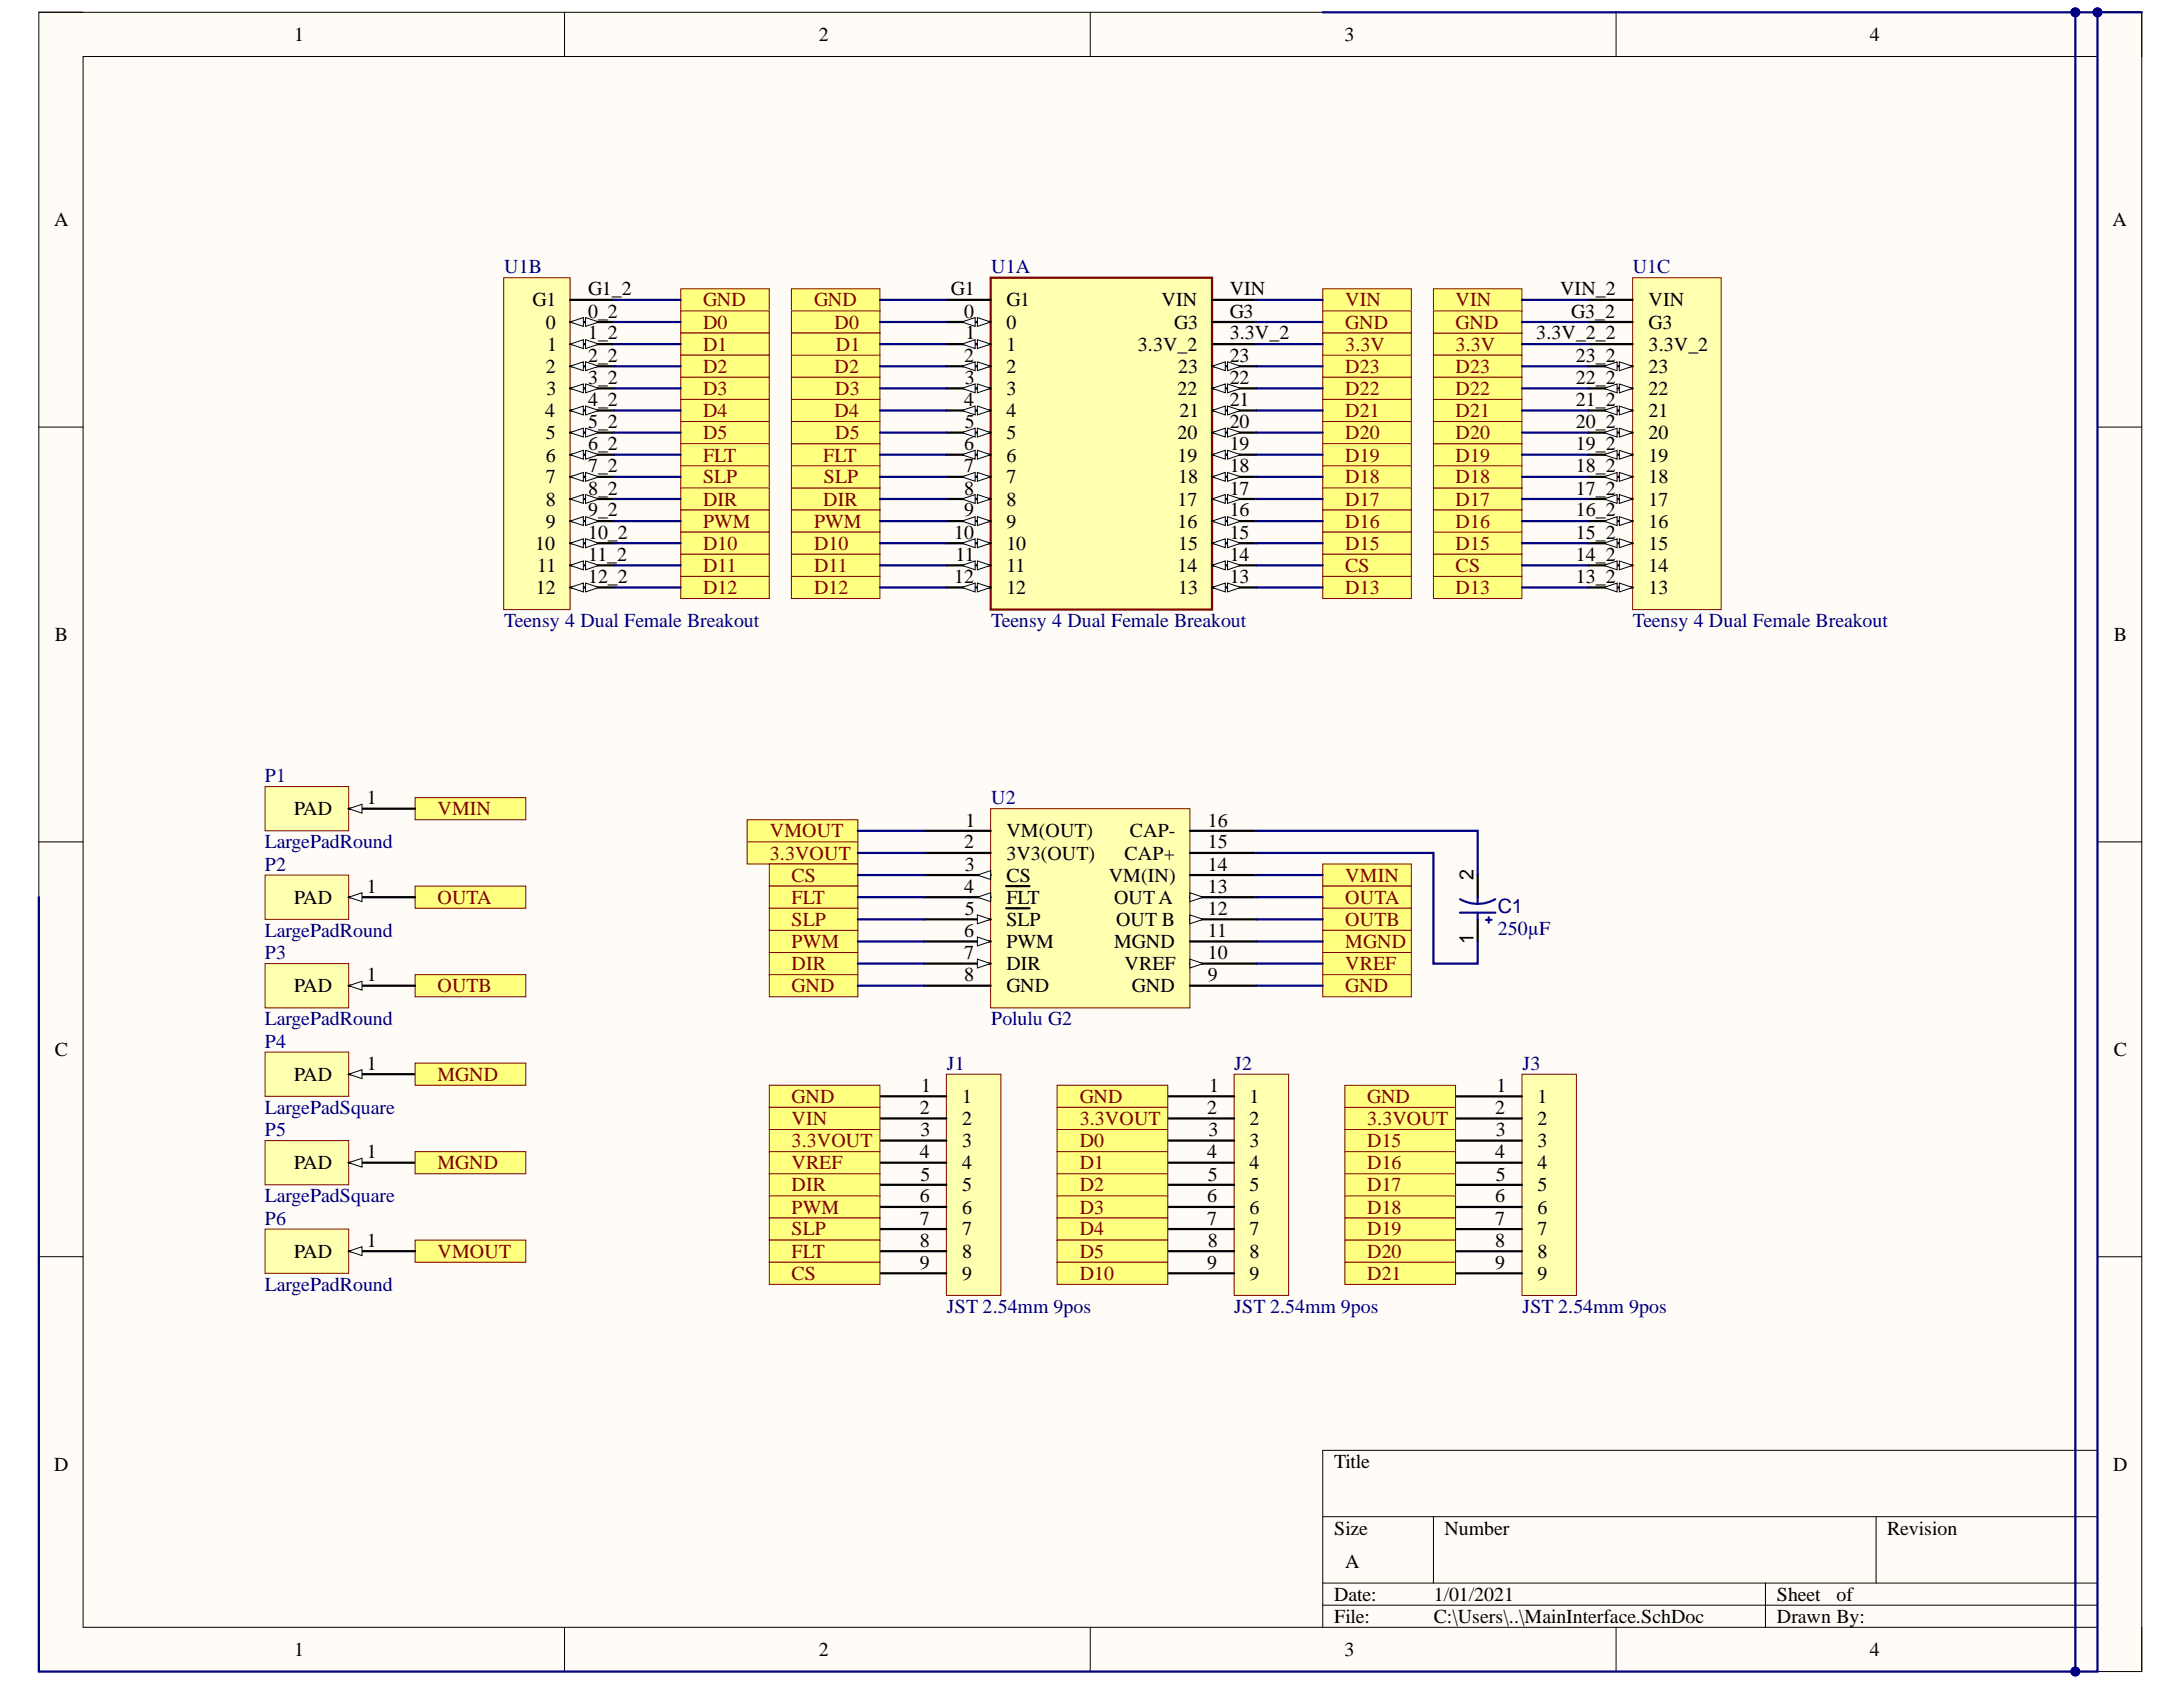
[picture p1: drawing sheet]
<svg xmlns="http://www.w3.org/2000/svg" width="279mm" height="216mm" viewBox="0 0 279 216" stroke-linecap="round" stroke-linejoin="round" font-family="sans-serif">
<defs><g id="words">
<g font-size="2.5">
<text x="37.6" y="5.2">1</text>
<text x="104.8" y="5.2">2</text>
<text x="172.1" y="5.2">3</text>
<text x="239.3" y="5.2">4</text>
<text x="6.9" y="29">A</text>
<text x="270.4" y="29">A</text>
<text x="68.2" y="39.2">G1</text>
<text x="75.3" y="37.8">G1_2</text>
<text x="75.3" y="40.6">0_2</text>
<text x="121.7" y="37.8">G1</text>
<text x="123.4" y="40.6">0</text>
<text x="128.8" y="39.2">G1</text>
<text x="148.7" y="39.2">VIN</text>
<text x="157.4" y="37.8">VIN</text>
<text x="157.4" y="40.6">G3</text>
<text x="199.7" y="37.8">VIN_2</text>
<text x="201.1" y="40.6">G3_2</text>
<text x="211" y="39.2">VIN</text>
<text x="69.9" y="42.1">0</text>
<text x="69.9" y="47.7">2</text>
<text x="70" y="44.9">1</text>
<text x="75.3" y="43.4">1_2</text>
<text x="75.3" y="46.3">2_2</text>
<text x="123.4" y="46.3">2</text>
<text x="123.6" y="43.4">1</text>
<text x="128.8" y="42.1">0</text>
<text x="128.8" y="44.9">1</text>
<text x="128.8" y="47.7">2</text>
<text x="145.6" y="44.9">3.3V_2</text>
<text x="150.3" y="42.1">G3</text>
<text x="150.8" y="47.7">23</text>
<text x="157.4" y="43.4">3.3V_2</text>
<text x="157.4" y="46.3">23</text>
<text x="196.6" y="43.4">3.3V_2_2</text>
<text x="201.7" y="46.3">23_2</text>
<text x="211" y="42.1">G3</text>
<text x="211" y="44.9">3.3V_2</text>
<text x="211" y="47.7">23</text>
<text x="69.8" y="53.4">4</text>
<text x="69.9" y="50.5">3</text>
<text x="75.3" y="49.1">3_2</text>
<text x="75.3" y="52">4_2</text>
<text x="123.4" y="52">4</text>
<text x="123.5" y="49.1">3</text>
<text x="128.8" y="50.5">3</text>
<text x="128.8" y="53.4">4</text>
<text x="150.7" y="50.5">22</text>
<text x="151" y="53.4">21</text>
<text x="157.4" y="49.1">22</text>
<text x="157.4" y="52">21</text>
<text x="201.7" y="49.1">22_2</text>
<text x="201.7" y="52">21_2</text>
<text x="211" y="50.5">22</text>
<text x="211" y="53.4">21</text>
<text x="69.9" y="56.2">5</text>
<text x="69.9" y="59.1">6</text>
<text x="75.3" y="54.8">5_2</text>
<text x="75.3" y="57.6">6_2</text>
<text x="123.4" y="57.6">6</text>
<text x="123.5" y="54.8">5</text>
<text x="128.8" y="56.2">5</text>
<text x="128.8" y="59.1">6</text>
<text x="150.7" y="56.2">20</text>
<text x="150.7" y="59.1">19</text>
<text x="157.4" y="54.8">20</text>
<text x="157.4" y="57.6">19</text>
<text x="201.7" y="54.8">20_2</text>
<text x="201.7" y="57.6">19_2</text>
<text x="211" y="56.2">20</text>
<text x="211" y="59.1">19</text>
<text x="69.9" y="61.9">7</text>
<text x="69.9" y="64.7">8</text>
<text x="75.3" y="60.4">7_2</text>
<text x="75.3" y="63.3">8_2</text>
<text x="123.4" y="60.4">7</text>
<text x="123.4" y="63.3">8</text>
<text x="128.8" y="61.9">7</text>
<text x="128.8" y="64.7">8</text>
<text x="150.7" y="64.7">17</text>
<text x="150.8" y="61.9">18</text>
<text x="157.4" y="60.4">18</text>
<text x="157.4" y="63.3">17</text>
<text x="201.7" y="60.4">18_2</text>
<text x="201.7" y="63.3">17_2</text>
<text x="211" y="61.9">18</text>
<text x="211" y="64.7">17</text>
<text x="68.5" y="70.4">10</text>
<text x="69.9" y="67.5">9</text>
<text x="75.3" y="66.1">9_2</text>
<text x="75.3" y="69">10_2</text>
<text x="75.3" y="71.7">11_2</text>
<text x="122.1" y="69">10</text>
<text x="122.3" y="71.7">11</text>
<text x="123.4" y="66.1">9</text>
<text x="128.8" y="67.5">9</text>
<text x="128.8" y="70.4">10</text>
<text x="150.7" y="67.5">16</text>
<text x="150.8" y="70.4">15</text>
<text x="157.4" y="66.1">16</text>
<text x="157.4" y="69">15</text>
<text x="157.4" y="71.7">14</text>
<text x="201.7" y="66.1">16_2</text>
<text x="201.7" y="69">15_2</text>
<text x="201.7" y="71.7">14_2</text>
<text x="211" y="67.5">16</text>
<text x="211" y="70.4">15</text>
<text x="68.6" y="76">12</text>
<text x="68.8" y="73.2">11</text>
<text x="75.3" y="74.6">12_2</text>
<text x="122.1" y="74.6">12</text>
<text x="128.8" y="73.2">11</text>
<text x="128.8" y="76">12</text>
<text x="150.7" y="73.2">14</text>
<text x="150.8" y="76">13</text>
<text x="157.4" y="74.6">13</text>
<text x="201.7" y="74.6">13_2</text>
<text x="211" y="73.2">14</text>
<text x="211" y="76">13</text>
<text x="7" y="82.1">B</text>
<text x="270.5" y="82.1">B</text>
<text x="37.6" y="104.4">PAD</text>
<text x="46.9" y="102.9">1</text>
<text x="123.6" y="105.8">1</text>
<text x="128.8" y="107.2">VM(OUT)</text>
<text x="144.6" y="107.2">CAP-</text>
<text x="154.6" y="105.8">16</text>
<text x="123.4" y="108.6">2</text>
<text x="123.5" y="111.5">3</text>
<text x="128.8" y="110">3V3(OUT)</text>
<text x="128.8" y="112.8">CS</text>
<text x="141.9" y="112.8">VM(IN)</text>
<text x="143.9" y="110">CAP+</text>
<text x="154.6" y="111.5">14</text>
<text x="154.6" y="108.6">15</text>
<text x="188.6" y="112.6" transform="rotate(-90 188.6 112.6)">2</text>
<text x="37.6" y="115.7">PAD</text>
<text x="46.9" y="114.3">1</text>
<text x="123.4" y="114.3">4</text>
<text x="123.4" y="119.9">6</text>
<text x="123.5" y="117.1">5</text>
<text x="128.8" y="115.7">FLT</text>
<text x="128.8" y="118.5">SLP</text>
<text x="142.6" y="115.7">OUTA</text>
<text x="142.8" y="118.5">OUT B</text>
<text x="154.6" y="119.9">11</text>
<text x="154.6" y="117.1">12</text>
<text x="154.6" y="114.3">13</text>
<text x="46.9" y="125.6">1</text>
<text x="123.4" y="122.8">7</text>
<text x="123.4" y="125.6">8</text>
<text x="128.8" y="121.3">PWM</text>
<text x="128.8" y="124.1">DIR</text>
<text x="142.6" y="121.3">MGND</text>
<text x="143.9" y="124.1">VREF</text>
<text x="154.6" y="125.6">9</text>
<text x="154.6" y="122.8">10</text>
<text x="188.6" y="120.8" transform="rotate(-90 188.6 120.8)">1</text>
<text x="37.6" y="127">PAD</text>
<text x="128.8" y="127">GND</text>
<text x="144.9" y="127">GND</text>
<text x="7" y="135.1">C</text>
<text x="46.9" y="136.9">1</text>
<text x="270.5" y="135.1">C</text>
<text x="37.6" y="138.3">PAD</text>
<text x="117.7" y="142.6">2</text>
<text x="117.9" y="139.8">1</text>
<text x="123.1" y="141.1">1</text>
<text x="123.1" y="144">2</text>
<text x="154.5" y="142.6">2</text>
<text x="154.8" y="139.8">1</text>
<text x="159.9" y="141.1">1</text>
<text x="159.9" y="144">2</text>
<text x="191.4" y="142.6">2</text>
<text x="191.6" y="139.8">1</text>
<text x="196.8" y="141.1">1</text>
<text x="196.8" y="144">2</text>
<text x="37.6" y="149.7">PAD</text>
<text x="46.9" y="148.2">1</text>
<text x="117.7" y="148.2">4</text>
<text x="117.8" y="145.4">3</text>
<text x="123.1" y="146.8">3</text>
<text x="123.1" y="149.7">4</text>
<text x="154.5" y="148.2">4</text>
<text x="154.7" y="145.4">3</text>
<text x="159.9" y="146.8">3</text>
<text x="159.9" y="149.7">4</text>
<text x="191.4" y="148.2">4</text>
<text x="191.5" y="145.4">3</text>
<text x="196.8" y="146.8">3</text>
<text x="196.8" y="149.7">4</text>
<text x="117.7" y="153.9">6</text>
<text x="117.8" y="151.1">5</text>
<text x="123.1" y="152.5">5</text>
<text x="123.1" y="155.3">6</text>
<text x="154.5" y="153.9">6</text>
<text x="154.6" y="151.1">5</text>
<text x="159.9" y="152.5">5</text>
<text x="159.9" y="155.3">6</text>
<text x="191.4" y="153.9">6</text>
<text x="191.5" y="151.1">5</text>
<text x="196.8" y="152.5">5</text>
<text x="196.8" y="155.3">6</text>
<text x="37.6" y="161">PAD</text>
<text x="46.9" y="159.5">1</text>
<text x="117.7" y="156.8">7</text>
<text x="117.7" y="159.5">8</text>
<text x="123.1" y="158.1">7</text>
<text x="123.1" y="161">8</text>
<text x="154.5" y="156.8">7</text>
<text x="154.6" y="159.5">8</text>
<text x="159.9" y="158.1">7</text>
<text x="159.9" y="161">8</text>
<text x="191.4" y="156.8">7</text>
<text x="191.4" y="159.5">8</text>
<text x="196.8" y="158.1">7</text>
<text x="196.8" y="161">8</text>
<text x="117.7" y="162.4">9</text>
<text x="123.1" y="163.8">9</text>
<text x="154.5" y="162.4">9</text>
<text x="159.9" y="163.8">9</text>
<text x="191.4" y="162.4">9</text>
<text x="196.8" y="163.8">9</text>
<text x="6.9" y="188.2">D</text>
<text x="170.7" y="187.9">Title</text>
<text x="270.5" y="188.2">D</text>
<text x="170.7" y="196.4">Size</text>
<text x="184.9" y="196.4">Number</text>
<text x="241.5" y="196.4">Revision</text>
<text x="172.2" y="200.6">A</text>
<text x="170.7" y="204.8">Date:</text>
<text x="170.7" y="207.7">File:</text>
<text x="183.5" y="204.8">1/01/2021</text>
<text x="183.5" y="207.7">C:\Users\..\MainInterface.SchDoc</text>
<text x="227.4" y="204.8">Sheet</text>
<text x="227.4" y="207.7">Drawn By:</text>
<text x="235" y="204.8">of</text>
<text x="37.6" y="211.9">1</text>
<text x="104.8" y="211.9">2</text>
<text x="172.1" y="211.9">3</text>
<text x="239.3" y="211.9">4</text>
</g>
<g font-size="2.5" fill="#000080">
<text x="64.5" y="35">U1B</text>
<text x="126.9" y="35">U1A</text>
<text x="209" y="35">U1C</text>
<text x="64.5" y="80.3">Teensy 4 Dual Female Breakout</text>
<text x="126.9" y="80.3">Teensy 4 Dual Female Breakout</text>
<text x="209" y="80.3">Teensy 4 Dual Female Breakout</text>
<text x="33.9" y="100.1">P1</text>
<text x="126.9" y="102.9">U2</text>
<text x="33.9" y="111.5">P2</text>
<text x="33.9" y="108.6">LargePadRound</text>
<text x="33.9" y="119.9">LargePadRound</text>
<text x="191.7" y="119.7">250µF</text>
<text x="191.7" y="116.8">C1</text>
<text x="33.9" y="122.8">P3</text>
<text x="33.9" y="131.2">LargePadRound</text>
<text x="126.9" y="131.2">Polulu G2</text>
<text x="33.9" y="134.1">P4</text>
<text x="121.2" y="136.9">J1</text>
<text x="158" y="136.9">J2</text>
<text x="194.8" y="136.9">J3</text>
<text x="33.9" y="142.6">LargePadSquare</text>
<text x="33.9" y="145.4">P5</text>
<text x="33.9" y="153.9">LargePadSquare</text>
<text x="33.9" y="156.8">P6</text>
<text x="33.9" y="165.2">LargePadRound</text>
<text x="121.2" y="168.1">JST 2.54mm 9pos</text>
<text x="158" y="168.1">JST 2.54mm 9pos</text>
<text x="194.8" y="168.1">JST 2.54mm 9pos</text>
</g>
<g font-size="2.5" fill="#800000">
<text x="90" y="39.2">GND</text>
<text x="104.2" y="39.2">GND</text>
<text x="172.2" y="39.2">VIN</text>
<text x="186.3" y="39.2">VIN</text>
<text x="90" y="42.1">D0</text>
<text x="90" y="44.9">D1</text>
<text x="90" y="47.7">D2</text>
<text x="106.8" y="42.1">D0</text>
<text x="106.8" y="47.7">D2</text>
<text x="107" y="44.9">D1</text>
<text x="172.2" y="47.7">D23</text>
<text x="172.2" y="42.1">GND</text>
<text x="172.2" y="44.9">3.3V</text>
<text x="186.3" y="44.9">3.3V</text>
<text x="186.3" y="47.7">D23</text>
<text x="186.3" y="42.1">GND</text>
<text x="90" y="50.5">D3</text>
<text x="90" y="53.4">D4</text>
<text x="106.8" y="53.4">D4</text>
<text x="106.9" y="50.5">D3</text>
<text x="172.2" y="50.5">D22</text>
<text x="172.2" y="53.4">D21</text>
<text x="186.3" y="53.4">D21</text>
<text x="186.3" y="50.5">D22</text>
<text x="90" y="56.2">D5</text>
<text x="90" y="59.1">FLT</text>
<text x="105.4" y="59.1">FLT</text>
<text x="106.9" y="56.2">D5</text>
<text x="172.2" y="56.2">D20</text>
<text x="172.2" y="59.1">D19</text>
<text x="186.3" y="59.1">D19</text>
<text x="186.3" y="56.2">D20</text>
<text x="90" y="61.9">SLP</text>
<text x="90" y="64.7">DIR</text>
<text x="105.4" y="64.7">DIR</text>
<text x="105.5" y="61.9">SLP</text>
<text x="172.2" y="61.9">D18</text>
<text x="172.2" y="64.7">D17</text>
<text x="186.3" y="64.7">D17</text>
<text x="186.3" y="61.9">D18</text>
<text x="90" y="67.5">PWM</text>
<text x="90" y="70.4">D10</text>
<text x="104.2" y="67.5">PWM</text>
<text x="104.2" y="70.4">D10</text>
<text x="172.2" y="67.5">D16</text>
<text x="172.2" y="70.4">D15</text>
<text x="186.3" y="70.4">D15</text>
<text x="186.3" y="67.5">D16</text>
<text x="90" y="73.2">D11</text>
<text x="90" y="76">D12</text>
<text x="104.2" y="76">D12</text>
<text x="104.2" y="73.2">D11</text>
<text x="172.2" y="73.2">CS</text>
<text x="172.2" y="76">D13</text>
<text x="186.3" y="76">D13</text>
<text x="186.3" y="73.2">CS</text>
<text x="56" y="104.4">VMIN</text>
<text x="98.5" y="107.2">VMOUT</text>
<text x="98.5" y="110">3.3VOUT</text>
<text x="101.3" y="112.8">CS</text>
<text x="172.2" y="112.8">VMIN</text>
<text x="56" y="115.7">OUTA</text>
<text x="101.3" y="115.7">FLT</text>
<text x="101.3" y="118.5">SLP</text>
<text x="172.2" y="115.7">OUTA</text>
<text x="172.2" y="118.5">OUTB</text>
<text x="101.3" y="121.3">PWM</text>
<text x="101.3" y="124.1">DIR</text>
<text x="172.2" y="121.3">MGND</text>
<text x="172.2" y="124.1">VREF</text>
<text x="56" y="127">OUTB</text>
<text x="101.3" y="127">GND</text>
<text x="172.2" y="127">GND</text>
<text x="56" y="138.3">MGND</text>
<text x="101.3" y="141.1">GND</text>
<text x="101.3" y="144">VIN</text>
<text x="138.2" y="141.1">GND</text>
<text x="138.2" y="144">3.3VOUT</text>
<text x="175" y="141.1">GND</text>
<text x="175" y="144">3.3VOUT</text>
<text x="56" y="149.7">MGND</text>
<text x="101.3" y="146.8">3.3VOUT</text>
<text x="101.3" y="149.7">VREF</text>
<text x="138.2" y="146.8">D0</text>
<text x="138.2" y="149.7">D1</text>
<text x="175" y="146.8">D15</text>
<text x="175" y="149.7">D16</text>
<text x="101.3" y="152.5">DIR</text>
<text x="101.3" y="155.3">PWM</text>
<text x="138.2" y="152.5">D2</text>
<text x="138.2" y="155.3">D3</text>
<text x="175" y="152.5">D17</text>
<text x="175" y="155.3">D18</text>
<text x="56" y="161">VMOUT</text>
<text x="101.3" y="158.1">SLP</text>
<text x="101.3" y="161">FLT</text>
<text x="138.2" y="158.1">D4</text>
<text x="138.2" y="161">D5</text>
<text x="175" y="158.1">D19</text>
<text x="175" y="161">D20</text>
<text x="101.3" y="163.8">CS</text>
<text x="138.2" y="163.8">D10</text>
<text x="175" y="163.8">D21</text>
</g>
</g></defs>
<path d="M5 1.6h269.1v212.3h-269.1z" fill-rule="evenodd" fill="#fffcf8"/>
<path d="M5 1.6h269.1v212.3h-269.1z" fill="none" stroke="#000" stroke-width=".13"/>
<path d="M10.6 7.2h257.9v201.1h-257.9z" fill-rule="evenodd" fill="#fffcf8"/>
<g fill="none" stroke="#000" stroke-width=".13">
<path d="M5 1.6h5.6M10.6 7.2h257.9v201.1h-257.9zM72.3 1.6v5.6M139.5 1.6v5.6M206.8 1.6v5.6M268.5 1.6h5.6v5.6M5 54.7h5.6M268.5 54.7h5.6M5 107.7h5.6M268.5 107.7h5.6M5 160.8h5.6M268.5 160.8h5.6"/>
<path d="M169.3 194.1h99.2M183.5 194.1v8.5M240.1 194.1v8.5M268.5 185.6h-99.2v22.7M72.3 208.3v5.6M139.5 208.3v5.6M169.3 202.6h99.2M169.3 205.4h99.2M206.8 208.3v5.6M226 202.6v5.7M274.1 208.3v5.6"/>
</g>
<path d="M126.8 103.5h25.5v25.5h-25.5z" fill-rule="evenodd" fill="#ffffb0"/>
<path d="M126.8 103.5h25.5v25.5h-25.5z" fill="none" stroke="#800000" stroke-width=".13"/>
<path d="M118.3 106.3h8.5M118.3 109.2h8.5M118.3 112h8.5" fill="none" stroke="#000" stroke-width=".28"/>
<path d="M125.1 112l1.7-.6v1.2z" fill="#f8fcff"/>
<path d="M125.1 112l1.7-.6v1.2z" fill="none" stroke="#000" stroke-width=".13"/>
<path d="M118.3 114.8h8.5" fill="none" stroke="#000" stroke-width=".28"/>
<path d="M125.1 114.8l1.7-.5v1.1z" fill="#f8fcff"/>
<path d="M125.1 114.8l1.7-.5v1.1z" fill="none" stroke="#000" stroke-width=".13"/>
<path d="M118.3 117.7h8.5M128.8 113.4h3" fill="none" stroke="#000" stroke-width=".28"/>
<path d="M125.1 117.1l1.7 .6-1.7 .5z" fill="#f8fcff"/>
<path d="M125.1 117.1l1.7 .6-1.7 .5z" fill="none" stroke="#000" stroke-width=".13"/>
<path d="M128.8 116.2h3M118.3 120.5h8.5" fill="none" stroke="#000" stroke-width=".28"/>
<path d="M125.1 119.9l1.7 .6-1.7 .6z" fill="#f8fcff"/>
<path d="M125.1 119.9l1.7 .6-1.7 .6z" fill="none" stroke="#000" stroke-width=".13"/>
<path d="M118.3 123.3h8.5" fill="none" stroke="#000" stroke-width=".28"/>
<path d="M125.1 122.7l1.7 .6-1.7 .6z" fill="#f8fcff"/>
<path d="M125.1 122.7l1.7 .6-1.7 .6z" fill="none" stroke="#000" stroke-width=".13"/>
<path d="M118.3 126.2h8.5M152.3 126.2h8.5M152.3 123.3h8.5" fill="none" stroke="#000" stroke-width=".28"/>
<path d="M152.3 122.7l1.7 .6-1.7 .6z" fill="#f8fcff"/>
<path d="M152.3 122.7l1.7 .6-1.7 .6z" fill="none" stroke="#000" stroke-width=".13"/>
<path d="M152.3 117.7h8.5M152.3 120.5h8.5" fill="none" stroke="#000" stroke-width=".28"/>
<path d="M152.3 117.1l1.7 .6-1.7 .5z" fill="#f8fcff"/>
<path d="M152.3 117.1l1.7 .6-1.7 .5z" fill="none" stroke="#000" stroke-width=".13"/>
<path d="M152.3 114.8h8.5" fill="none" stroke="#000" stroke-width=".28"/>
<path d="M152.3 114.3l1.7 .5-1.7 .6z" fill="#f8fcff"/>
<path d="M152.3 114.3l1.7 .5-1.7 .6z" fill="none" stroke="#000" stroke-width=".13"/>
<path d="M152.3 112h8.5M152.3 109.2h8.5M152.3 106.3h8.5" fill="none" stroke="#000" stroke-width=".28"/>
<path d="M126.8 35.5h28.3v42.5h-28.3z" fill-rule="evenodd" fill="#ffffb0"/>
<path d="M126.8 35.5h28.3v42.5h-28.3z" fill="none" stroke="#800000" stroke-width=".28"/>
<path d="M121.1 38.4h5.7M121.1 41.2h5.7" fill="none" stroke="#000" stroke-width=".28"/>
<path d="M125.1 40.6l1.7 .6-1.7 .6z" fill="#f8fcff"/>
<path d="M125.1 40.6l1.7 .6-1.7 .6z" fill="none" stroke="#000" stroke-width=".13"/>
<path d="M123.1 41.2l1.7-.6v1.2z" fill="#f8fcff"/>
<path d="M123.1 41.2l1.7-.6v1.2z" fill="none" stroke="#000" stroke-width=".13"/>
<path d="M121.1 44h5.7" fill="none" stroke="#000" stroke-width=".28"/>
<path d="M125.1 43.5l1.7 .5-1.7 .6z" fill="#f8fcff"/>
<path d="M125.1 43.5l1.7 .5-1.7 .6z" fill="none" stroke="#000" stroke-width=".13"/>
<path d="M123.1 44l1.7-.5v1.1z" fill="#f8fcff"/>
<path d="M123.1 44l1.7-.5v1.1z" fill="none" stroke="#000" stroke-width=".13"/>
<path d="M121.1 46.9h5.7" fill="none" stroke="#000" stroke-width=".28"/>
<path d="M125.1 46.3l1.7 .6-1.7 .5z" fill="#f8fcff"/>
<path d="M125.1 46.3l1.7 .6-1.7 .5z" fill="none" stroke="#000" stroke-width=".13"/>
<path d="M123.1 46.9l1.7-.6v1.1z" fill="#f8fcff"/>
<path d="M123.1 46.9l1.7-.6v1.1z" fill="none" stroke="#000" stroke-width=".13"/>
<path d="M121.1 49.7h5.7" fill="none" stroke="#000" stroke-width=".28"/>
<path d="M125.1 49.1l1.7 .6-1.7 .6z" fill="#f8fcff"/>
<path d="M125.1 49.1l1.7 .6-1.7 .6z" fill="none" stroke="#000" stroke-width=".13"/>
<path d="M123.1 49.7l1.7-.6v1.2z" fill="#f8fcff"/>
<path d="M123.1 49.7l1.7-.6v1.2z" fill="none" stroke="#000" stroke-width=".13"/>
<path d="M121.1 52.5h5.7" fill="none" stroke="#000" stroke-width=".28"/>
<path d="M125.1 52l1.7 .5-1.7 .6z" fill="#f8fcff"/>
<path d="M125.1 52l1.7 .5-1.7 .6z" fill="none" stroke="#000" stroke-width=".13"/>
<path d="M123.1 52.5l1.7-.5v1.1z" fill="#f8fcff"/>
<path d="M123.1 52.5l1.7-.5v1.1z" fill="none" stroke="#000" stroke-width=".13"/>
<path d="M121.1 55.4h5.7" fill="none" stroke="#000" stroke-width=".28"/>
<path d="M125.1 54.8l1.7 .6-1.7 .5z" fill="#f8fcff"/>
<path d="M125.1 54.8l1.7 .6-1.7 .5z" fill="none" stroke="#000" stroke-width=".13"/>
<path d="M123.1 55.4l1.7-.6v1.1z" fill="#f8fcff"/>
<path d="M123.1 55.4l1.7-.6v1.1z" fill="none" stroke="#000" stroke-width=".13"/>
<path d="M121.1 58.2h5.7" fill="none" stroke="#000" stroke-width=".28"/>
<path d="M125.1 57.6l1.7 .6-1.7 .6z" fill="#f8fcff"/>
<path d="M125.1 57.6l1.7 .6-1.7 .6z" fill="none" stroke="#000" stroke-width=".13"/>
<path d="M123.1 58.2l1.7-.6v1.2z" fill="#f8fcff"/>
<path d="M123.1 58.2l1.7-.6v1.2z" fill="none" stroke="#000" stroke-width=".13"/>
<path d="M121.1 61h5.7" fill="none" stroke="#000" stroke-width=".28"/>
<path d="M125.1 60.5l1.7 .5-1.7 .6z" fill="#f8fcff"/>
<path d="M125.1 60.5l1.7 .5-1.7 .6z" fill="none" stroke="#000" stroke-width=".13"/>
<path d="M123.1 61l1.7-.5v1.1z" fill="#f8fcff"/>
<path d="M123.1 61l1.7-.5v1.1z" fill="none" stroke="#000" stroke-width=".13"/>
<path d="M121.1 63.9h5.7" fill="none" stroke="#000" stroke-width=".28"/>
<path d="M125.1 63.3l1.7 .6-1.7 .5z" fill="#f8fcff"/>
<path d="M125.1 63.3l1.7 .6-1.7 .5z" fill="none" stroke="#000" stroke-width=".13"/>
<path d="M123.1 63.9l1.7-.6v1.1z" fill="#f8fcff"/>
<path d="M123.1 63.9l1.7-.6v1.1z" fill="none" stroke="#000" stroke-width=".13"/>
<path d="M121.1 66.7h5.7" fill="none" stroke="#000" stroke-width=".28"/>
<path d="M125.1 66.1l1.7 .6-1.7 .6z" fill="#f8fcff"/>
<path d="M125.1 66.1l1.7 .6-1.7 .6z" fill="none" stroke="#000" stroke-width=".13"/>
<path d="M123.1 66.7l1.7-.6v1.2z" fill="#f8fcff"/>
<path d="M123.1 66.7l1.7-.6v1.2z" fill="none" stroke="#000" stroke-width=".13"/>
<path d="M121.1 69.5h5.7" fill="none" stroke="#000" stroke-width=".28"/>
<path d="M125.1 69l1.7 .5-1.7 .6z" fill="#f8fcff"/>
<path d="M125.1 69l1.7 .5-1.7 .6z" fill="none" stroke="#000" stroke-width=".13"/>
<path d="M123.1 69.5l1.7-.5v1.1z" fill="#f8fcff"/>
<path d="M123.1 69.5l1.7-.5v1.1z" fill="none" stroke="#000" stroke-width=".13"/>
<path d="M121.1 72.4h5.7" fill="none" stroke="#000" stroke-width=".28"/>
<path d="M125.1 71.8l1.7 .6-1.7 .5z" fill="#f8fcff"/>
<path d="M125.1 71.8l1.7 .6-1.7 .5z" fill="none" stroke="#000" stroke-width=".13"/>
<path d="M123.1 72.4l1.7-.6v1.1z" fill="#f8fcff"/>
<path d="M123.1 72.4l1.7-.6v1.1z" fill="none" stroke="#000" stroke-width=".13"/>
<path d="M121.1 75.2h5.7" fill="none" stroke="#000" stroke-width=".28"/>
<path d="M125.1 74.6l1.7 .6-1.7 .6z" fill="#f8fcff"/>
<path d="M125.1 74.6l1.7 .6-1.7 .6z" fill="none" stroke="#000" stroke-width=".13"/>
<path d="M123.1 75.2l1.7-.6v1.2z" fill="#f8fcff"/>
<path d="M123.1 75.2l1.7-.6v1.2z" fill="none" stroke="#000" stroke-width=".13"/>
<path d="M155.1 38.4h5.7M155.1 41.2h5.7M155.1 44h5.7M155.1 46.9h5.7" fill="none" stroke="#000" stroke-width=".28"/>
<path d="M155.1 46.9l1.7-.6v1.1z" fill="#f8fcff"/>
<path d="M155.1 46.9l1.7-.6v1.1z" fill="none" stroke="#000" stroke-width=".13"/>
<path d="M157.1 46.3l1.7 .6-1.7 .5z" fill="#f8fcff"/>
<path d="M157.1 46.3l1.7 .6-1.7 .5z" fill="none" stroke="#000" stroke-width=".13"/>
<path d="M155.1 49.7h5.7" fill="none" stroke="#000" stroke-width=".28"/>
<path d="M155.1 49.7l1.7-.6v1.2z" fill="#f8fcff"/>
<path d="M155.1 49.7l1.7-.6v1.2z" fill="none" stroke="#000" stroke-width=".13"/>
<path d="M157.1 49.1l1.7 .6-1.7 .6z" fill="#f8fcff"/>
<path d="M157.1 49.1l1.7 .6-1.7 .6z" fill="none" stroke="#000" stroke-width=".13"/>
<path d="M155.1 52.5h5.7" fill="none" stroke="#000" stroke-width=".28"/>
<path d="M155.1 52.5l1.7-.5v1.1z" fill="#f8fcff"/>
<path d="M155.1 52.5l1.7-.5v1.1z" fill="none" stroke="#000" stroke-width=".13"/>
<path d="M157.1 52l1.7 .5-1.7 .6z" fill="#f8fcff"/>
<path d="M157.1 52l1.7 .5-1.7 .6z" fill="none" stroke="#000" stroke-width=".13"/>
<path d="M155.1 55.4h5.7" fill="none" stroke="#000" stroke-width=".28"/>
<path d="M155.1 55.4l1.7-.6v1.1z" fill="#f8fcff"/>
<path d="M155.1 55.4l1.7-.6v1.1z" fill="none" stroke="#000" stroke-width=".13"/>
<path d="M157.1 54.8l1.7 .6-1.7 .5z" fill="#f8fcff"/>
<path d="M157.1 54.8l1.7 .6-1.7 .5z" fill="none" stroke="#000" stroke-width=".13"/>
<path d="M155.1 58.2h5.7" fill="none" stroke="#000" stroke-width=".28"/>
<path d="M155.1 58.2l1.7-.6v1.2z" fill="#f8fcff"/>
<path d="M155.1 58.2l1.7-.6v1.2z" fill="none" stroke="#000" stroke-width=".13"/>
<path d="M157.1 57.6l1.7 .6-1.7 .6z" fill="#f8fcff"/>
<path d="M157.1 57.6l1.7 .6-1.7 .6z" fill="none" stroke="#000" stroke-width=".13"/>
<path d="M155.1 61h5.7" fill="none" stroke="#000" stroke-width=".28"/>
<path d="M155.1 61l1.7-.5v1.1z" fill="#f8fcff"/>
<path d="M155.1 61l1.7-.5v1.1z" fill="none" stroke="#000" stroke-width=".13"/>
<path d="M157.1 60.5l1.7 .5-1.7 .6z" fill="#f8fcff"/>
<path d="M157.1 60.5l1.7 .5-1.7 .6z" fill="none" stroke="#000" stroke-width=".13"/>
<path d="M155.1 63.9h5.7" fill="none" stroke="#000" stroke-width=".28"/>
<path d="M155.1 63.9l1.7-.6v1.1z" fill="#f8fcff"/>
<path d="M155.1 63.9l1.7-.6v1.1z" fill="none" stroke="#000" stroke-width=".13"/>
<path d="M157.1 63.3l1.7 .6-1.7 .5z" fill="#f8fcff"/>
<path d="M157.1 63.3l1.7 .6-1.7 .5z" fill="none" stroke="#000" stroke-width=".13"/>
<path d="M155.1 66.7h5.7" fill="none" stroke="#000" stroke-width=".28"/>
<path d="M155.1 66.7l1.7-.6v1.2z" fill="#f8fcff"/>
<path d="M155.1 66.7l1.7-.6v1.2z" fill="none" stroke="#000" stroke-width=".13"/>
<path d="M157.1 66.1l1.7 .6-1.7 .6z" fill="#f8fcff"/>
<path d="M157.1 66.1l1.7 .6-1.7 .6z" fill="none" stroke="#000" stroke-width=".13"/>
<path d="M155.1 69.5h5.7" fill="none" stroke="#000" stroke-width=".28"/>
<path d="M155.1 69.5l1.7-.5v1.1z" fill="#f8fcff"/>
<path d="M155.1 69.5l1.7-.5v1.1z" fill="none" stroke="#000" stroke-width=".13"/>
<path d="M157.1 69l1.7 .5-1.7 .6z" fill="#f8fcff"/>
<path d="M157.1 69l1.7 .5-1.7 .6z" fill="none" stroke="#000" stroke-width=".13"/>
<path d="M155.1 72.4h5.7" fill="none" stroke="#000" stroke-width=".28"/>
<path d="M155.1 72.4l1.7-.6v1.1z" fill="#f8fcff"/>
<path d="M155.1 72.4l1.7-.6v1.1z" fill="none" stroke="#000" stroke-width=".13"/>
<path d="M157.1 71.8l1.7 .6-1.7 .5z" fill="#f8fcff"/>
<path d="M157.1 71.8l1.7 .6-1.7 .5z" fill="none" stroke="#000" stroke-width=".13"/>
<path d="M155.1 75.2h5.7" fill="none" stroke="#000" stroke-width=".28"/>
<path d="M155.1 75.2l1.7-.6v1.2z" fill="#f8fcff"/>
<path d="M155.1 75.2l1.7-.6v1.2z" fill="none" stroke="#000" stroke-width=".13"/>
<path d="M157.1 74.6l1.7 .6-1.7 .6z" fill="#f8fcff"/>
<path d="M157.1 74.6l1.7 .6-1.7 .6z" fill="none" stroke="#000" stroke-width=".13"/>
<path d="M64.5 35.5h8.5v42.5h-8.5z" fill-rule="evenodd" fill="#ffffb0"/>
<path d="M64.5 35.5h8.5v42.5h-8.5z" fill="none" stroke="#800000" stroke-width=".13"/>
<path d="M73 38.4h5.6M73 41.2h5.6" fill="none" stroke="#000" stroke-width=".28"/>
<path d="M73 41.2l1.7-.6v1.2z" fill="#f8fcff"/>
<path d="M73 41.2l1.7-.6v1.2z" fill="none" stroke="#000" stroke-width=".13"/>
<path d="M74.9 40.6l1.7 .6-1.7 .6z" fill="#f8fcff"/>
<path d="M74.9 40.6l1.7 .6-1.7 .6z" fill="none" stroke="#000" stroke-width=".13"/>
<path d="M73 44h5.6" fill="none" stroke="#000" stroke-width=".28"/>
<path d="M73 44l1.7-.5v1.1z" fill="#f8fcff"/>
<path d="M73 44l1.7-.5v1.1z" fill="none" stroke="#000" stroke-width=".13"/>
<path d="M74.9 43.5l1.7 .5-1.7 .6z" fill="#f8fcff"/>
<path d="M74.9 43.5l1.7 .5-1.7 .6z" fill="none" stroke="#000" stroke-width=".13"/>
<path d="M73 46.9h5.6" fill="none" stroke="#000" stroke-width=".28"/>
<path d="M73 46.9l1.7-.6v1.1z" fill="#f8fcff"/>
<path d="M73 46.9l1.7-.6v1.1z" fill="none" stroke="#000" stroke-width=".13"/>
<path d="M74.9 46.3l1.7 .6-1.7 .5z" fill="#f8fcff"/>
<path d="M74.9 46.3l1.7 .6-1.7 .5z" fill="none" stroke="#000" stroke-width=".13"/>
<path d="M73 49.7h5.6" fill="none" stroke="#000" stroke-width=".28"/>
<path d="M73 49.7l1.7-.6v1.2z" fill="#f8fcff"/>
<path d="M73 49.7l1.7-.6v1.2z" fill="none" stroke="#000" stroke-width=".13"/>
<path d="M74.9 49.1l1.7 .6-1.7 .6z" fill="#f8fcff"/>
<path d="M74.9 49.1l1.7 .6-1.7 .6z" fill="none" stroke="#000" stroke-width=".13"/>
<path d="M73 52.5h5.6" fill="none" stroke="#000" stroke-width=".28"/>
<path d="M73 52.5l1.7-.5v1.1z" fill="#f8fcff"/>
<path d="M73 52.5l1.7-.5v1.1z" fill="none" stroke="#000" stroke-width=".13"/>
<path d="M74.9 52l1.7 .5-1.7 .6z" fill="#f8fcff"/>
<path d="M74.9 52l1.7 .5-1.7 .6z" fill="none" stroke="#000" stroke-width=".13"/>
<path d="M73 55.4h5.6" fill="none" stroke="#000" stroke-width=".28"/>
<path d="M73 55.4l1.7-.6v1.1z" fill="#f8fcff"/>
<path d="M73 55.4l1.7-.6v1.1z" fill="none" stroke="#000" stroke-width=".13"/>
<path d="M74.9 54.8l1.7 .6-1.7 .5z" fill="#f8fcff"/>
<path d="M74.9 54.8l1.7 .6-1.7 .5z" fill="none" stroke="#000" stroke-width=".13"/>
<path d="M73 58.2h5.6" fill="none" stroke="#000" stroke-width=".28"/>
<path d="M73 58.2l1.7-.6v1.2z" fill="#f8fcff"/>
<path d="M73 58.2l1.7-.6v1.2z" fill="none" stroke="#000" stroke-width=".13"/>
<path d="M74.9 57.6l1.7 .6-1.7 .6z" fill="#f8fcff"/>
<path d="M74.9 57.6l1.7 .6-1.7 .6z" fill="none" stroke="#000" stroke-width=".13"/>
<path d="M73 61h5.6" fill="none" stroke="#000" stroke-width=".28"/>
<path d="M73 61l1.7-.5v1.1z" fill="#f8fcff"/>
<path d="M73 61l1.7-.5v1.1z" fill="none" stroke="#000" stroke-width=".13"/>
<path d="M74.9 60.5l1.7 .5-1.7 .6z" fill="#f8fcff"/>
<path d="M74.9 60.5l1.7 .5-1.7 .6z" fill="none" stroke="#000" stroke-width=".13"/>
<path d="M73 63.9h5.6" fill="none" stroke="#000" stroke-width=".28"/>
<path d="M73 63.9l1.7-.6v1.1z" fill="#f8fcff"/>
<path d="M73 63.9l1.7-.6v1.1z" fill="none" stroke="#000" stroke-width=".13"/>
<path d="M74.9 63.3l1.7 .6-1.7 .5z" fill="#f8fcff"/>
<path d="M74.9 63.3l1.7 .6-1.7 .5z" fill="none" stroke="#000" stroke-width=".13"/>
<path d="M73 66.7h5.6" fill="none" stroke="#000" stroke-width=".28"/>
<path d="M73 66.7l1.7-.6v1.2z" fill="#f8fcff"/>
<path d="M73 66.7l1.7-.6v1.2z" fill="none" stroke="#000" stroke-width=".13"/>
<path d="M74.9 66.1l1.7 .6-1.7 .6z" fill="#f8fcff"/>
<path d="M74.9 66.1l1.7 .6-1.7 .6z" fill="none" stroke="#000" stroke-width=".13"/>
<path d="M73 69.5h5.6" fill="none" stroke="#000" stroke-width=".28"/>
<path d="M73 69.5l1.7-.5v1.1z" fill="#f8fcff"/>
<path d="M73 69.5l1.7-.5v1.1z" fill="none" stroke="#000" stroke-width=".13"/>
<path d="M74.9 69l1.7 .5-1.7 .6z" fill="#f8fcff"/>
<path d="M74.9 69l1.7 .5-1.7 .6z" fill="none" stroke="#000" stroke-width=".13"/>
<path d="M73 72.4h5.6" fill="none" stroke="#000" stroke-width=".28"/>
<path d="M73 72.4l1.7-.6v1.1z" fill="#f8fcff"/>
<path d="M73 72.4l1.7-.6v1.1z" fill="none" stroke="#000" stroke-width=".13"/>
<path d="M74.9 71.8l1.7 .6-1.7 .5z" fill="#f8fcff"/>
<path d="M74.9 71.8l1.7 .6-1.7 .5z" fill="none" stroke="#000" stroke-width=".13"/>
<path d="M73 75.2h5.6" fill="none" stroke="#000" stroke-width=".28"/>
<path d="M73 75.2l1.7-.6v1.2z" fill="#f8fcff"/>
<path d="M73 75.2l1.7-.6v1.2z" fill="none" stroke="#000" stroke-width=".13"/>
<path d="M74.9 74.6l1.7 .6-1.7 .6z" fill="#f8fcff"/>
<path d="M74.9 74.6l1.7 .6-1.7 .6z" fill="none" stroke="#000" stroke-width=".13"/>
<path d="M209 35.5h11.3v42.5h-11.3z" fill-rule="evenodd" fill="#ffffb0"/>
<path d="M209 35.5h11.3v42.5h-11.3z" fill="none" stroke="#800000" stroke-width=".13"/>
<path d="M203.3 38.4h5.7M203.3 41.2h5.7M203.3 44h5.7M203.3 46.9h5.7" fill="none" stroke="#000" stroke-width=".28"/>
<path d="M207.3 46.3l1.7 .6-1.7 .5z" fill="#f8fcff"/>
<path d="M207.3 46.3l1.7 .6-1.7 .5z" fill="none" stroke="#000" stroke-width=".13"/>
<path d="M205.3 46.9l1.7-.6v1.1z" fill="#f8fcff"/>
<path d="M205.3 46.9l1.7-.6v1.1z" fill="none" stroke="#000" stroke-width=".13"/>
<path d="M203.3 49.7h5.7" fill="none" stroke="#000" stroke-width=".28"/>
<path d="M207.3 49.1l1.7 .6-1.7 .6z" fill="#f8fcff"/>
<path d="M207.3 49.1l1.7 .6-1.7 .6z" fill="none" stroke="#000" stroke-width=".13"/>
<path d="M205.3 49.7l1.7-.6v1.2z" fill="#f8fcff"/>
<path d="M205.3 49.7l1.7-.6v1.2z" fill="none" stroke="#000" stroke-width=".13"/>
<path d="M203.3 52.5h5.7" fill="none" stroke="#000" stroke-width=".28"/>
<path d="M207.3 52l1.7 .5-1.7 .6z" fill="#f8fcff"/>
<path d="M207.3 52l1.7 .5-1.7 .6z" fill="none" stroke="#000" stroke-width=".13"/>
<path d="M205.3 52.5l1.7-.5v1.1z" fill="#f8fcff"/>
<path d="M205.3 52.5l1.7-.5v1.1z" fill="none" stroke="#000" stroke-width=".13"/>
<path d="M203.3 55.4h5.7" fill="none" stroke="#000" stroke-width=".28"/>
<path d="M207.3 54.8l1.7 .6-1.7 .5z" fill="#f8fcff"/>
<path d="M207.3 54.8l1.7 .6-1.7 .5z" fill="none" stroke="#000" stroke-width=".13"/>
<path d="M205.3 55.4l1.7-.6v1.1z" fill="#f8fcff"/>
<path d="M205.3 55.4l1.7-.6v1.1z" fill="none" stroke="#000" stroke-width=".13"/>
<path d="M203.3 58.2h5.7" fill="none" stroke="#000" stroke-width=".28"/>
<path d="M207.3 57.6l1.7 .6-1.7 .6z" fill="#f8fcff"/>
<path d="M207.3 57.6l1.7 .6-1.7 .6z" fill="none" stroke="#000" stroke-width=".13"/>
<path d="M205.3 58.2l1.7-.6v1.2z" fill="#f8fcff"/>
<path d="M205.3 58.2l1.7-.6v1.2z" fill="none" stroke="#000" stroke-width=".13"/>
<path d="M203.3 61h5.7" fill="none" stroke="#000" stroke-width=".28"/>
<path d="M207.3 60.5l1.7 .5-1.7 .6z" fill="#f8fcff"/>
<path d="M207.3 60.5l1.7 .5-1.7 .6z" fill="none" stroke="#000" stroke-width=".13"/>
<path d="M205.3 61l1.7-.5v1.1z" fill="#f8fcff"/>
<path d="M205.3 61l1.7-.5v1.1z" fill="none" stroke="#000" stroke-width=".13"/>
<path d="M203.3 63.9h5.7" fill="none" stroke="#000" stroke-width=".28"/>
<path d="M207.3 63.3l1.7 .6-1.7 .5z" fill="#f8fcff"/>
<path d="M207.3 63.3l1.7 .6-1.7 .5z" fill="none" stroke="#000" stroke-width=".13"/>
<path d="M205.3 63.9l1.7-.6v1.1z" fill="#f8fcff"/>
<path d="M205.3 63.9l1.7-.6v1.1z" fill="none" stroke="#000" stroke-width=".13"/>
<path d="M203.3 66.7h5.7" fill="none" stroke="#000" stroke-width=".28"/>
<path d="M207.3 66.1l1.7 .6-1.7 .6z" fill="#f8fcff"/>
<path d="M207.3 66.1l1.7 .6-1.7 .6z" fill="none" stroke="#000" stroke-width=".13"/>
<path d="M205.3 66.7l1.7-.6v1.2z" fill="#f8fcff"/>
<path d="M205.3 66.7l1.7-.6v1.2z" fill="none" stroke="#000" stroke-width=".13"/>
<path d="M203.3 69.5h5.7" fill="none" stroke="#000" stroke-width=".28"/>
<path d="M207.3 69l1.7 .5-1.7 .6z" fill="#f8fcff"/>
<path d="M207.3 69l1.7 .5-1.7 .6z" fill="none" stroke="#000" stroke-width=".13"/>
<path d="M205.3 69.5l1.7-.5v1.1z" fill="#f8fcff"/>
<path d="M205.3 69.5l1.7-.5v1.1z" fill="none" stroke="#000" stroke-width=".13"/>
<path d="M203.3 72.4h5.7" fill="none" stroke="#000" stroke-width=".28"/>
<path d="M207.3 71.8l1.7 .6-1.7 .5z" fill="#f8fcff"/>
<path d="M207.3 71.8l1.7 .6-1.7 .5z" fill="none" stroke="#000" stroke-width=".13"/>
<path d="M205.3 72.4l1.7-.6v1.1z" fill="#f8fcff"/>
<path d="M205.3 72.4l1.7-.6v1.1z" fill="none" stroke="#000" stroke-width=".13"/>
<path d="M203.3 75.2h5.7" fill="none" stroke="#000" stroke-width=".28"/>
<path d="M207.3 74.6l1.7 .6-1.7 .6z" fill="#f8fcff"/>
<path d="M207.3 74.6l1.7 .6-1.7 .6z" fill="none" stroke="#000" stroke-width=".13"/>
<path d="M205.3 75.2l1.7-.6v1.2z" fill="#f8fcff"/>
<path d="M205.3 75.2l1.7-.6v1.2z" fill="none" stroke="#000" stroke-width=".13"/>
<path d="M87.1 37h11.4v2.8h-11.4z" fill-rule="evenodd" fill="#ffff80"/>
<path d="M87.1 37h11.4v2.8h-11.4z" fill="none" stroke="#800000" stroke-width=".13"/>
<path d="M87.1 39.8h11.4v2.8h-11.4z" fill-rule="evenodd" fill="#ffff80"/>
<path d="M87.1 39.8h11.4v2.8h-11.4z" fill="none" stroke="#800000" stroke-width=".13"/>
<path d="M87.1 42.6h11.4v2.9h-11.4z" fill-rule="evenodd" fill="#ffff80"/>
<path d="M87.1 42.6h11.4v2.9h-11.4z" fill="none" stroke="#800000" stroke-width=".13"/>
<path d="M87.1 45.5h11.4v2.8h-11.4z" fill-rule="evenodd" fill="#ffff80"/>
<path d="M87.1 45.5h11.4v2.8h-11.4z" fill="none" stroke="#800000" stroke-width=".13"/>
<path d="M87.1 48.3h11.4v2.8h-11.4z" fill-rule="evenodd" fill="#ffff80"/>
<path d="M87.1 48.3h11.4v2.8h-11.4z" fill="none" stroke="#800000" stroke-width=".13"/>
<path d="M87.1 51.1h11.4v2.8h-11.4z" fill-rule="evenodd" fill="#ffff80"/>
<path d="M87.1 51.1h11.4v2.8h-11.4z" fill="none" stroke="#800000" stroke-width=".13"/>
<path d="M87.1 53.9h11.4v2.9h-11.4z" fill-rule="evenodd" fill="#ffff80"/>
<path d="M87.1 53.9h11.4v2.9h-11.4z" fill="none" stroke="#800000" stroke-width=".13"/>
<path d="M87.1 56.8h11.4v2.8h-11.4z" fill-rule="evenodd" fill="#ffff80"/>
<path d="M87.1 56.8h11.4v2.8h-11.4z" fill="none" stroke="#800000" stroke-width=".13"/>
<path d="M87.1 59.6h11.4v2.8h-11.4z" fill-rule="evenodd" fill="#ffff80"/>
<path d="M87.1 59.6h11.4v2.8h-11.4z" fill="none" stroke="#800000" stroke-width=".13"/>
<path d="M87.1 62.4h11.4v2.9h-11.4z" fill-rule="evenodd" fill="#ffff80"/>
<path d="M87.1 62.4h11.4v2.9h-11.4z" fill="none" stroke="#800000" stroke-width=".13"/>
<path d="M87.1 65.3h11.4v2.8h-11.4z" fill-rule="evenodd" fill="#ffff80"/>
<path d="M87.1 65.3h11.4v2.8h-11.4z" fill="none" stroke="#800000" stroke-width=".13"/>
<path d="M87.1 68.1h11.4v2.8h-11.4z" fill-rule="evenodd" fill="#ffff80"/>
<path d="M87.1 68.1h11.4v2.8h-11.4z" fill="none" stroke="#800000" stroke-width=".13"/>
<path d="M87.1 70.9h11.4v2.9h-11.4z" fill-rule="evenodd" fill="#ffff80"/>
<path d="M87.1 70.9h11.4v2.9h-11.4z" fill="none" stroke="#800000" stroke-width=".13"/>
<path d="M87.1 73.8h11.4v2.8h-11.4z" fill-rule="evenodd" fill="#ffff80"/>
<path d="M87.1 73.8h11.4v2.8h-11.4z" fill="none" stroke="#800000" stroke-width=".13"/>
<path d="M101.3 37h11.3v2.8h-11.3z" fill-rule="evenodd" fill="#ffff80"/>
<path d="M101.3 37h11.3v2.8h-11.3z" fill="none" stroke="#800000" stroke-width=".13"/>
<path d="M101.3 39.8h11.3v2.8h-11.3z" fill-rule="evenodd" fill="#ffff80"/>
<path d="M101.3 39.8h11.3v2.8h-11.3z" fill="none" stroke="#800000" stroke-width=".13"/>
<path d="M101.3 45.5h11.3v2.8h-11.3z" fill-rule="evenodd" fill="#ffff80"/>
<path d="M101.3 45.5h11.3v2.8h-11.3z" fill="none" stroke="#800000" stroke-width=".13"/>
<path d="M101.3 51.1h11.3v2.8h-11.3z" fill-rule="evenodd" fill="#ffff80"/>
<path d="M101.3 51.1h11.3v2.8h-11.3z" fill="none" stroke="#800000" stroke-width=".13"/>
<path d="M101.3 56.8h11.3v2.8h-11.3z" fill-rule="evenodd" fill="#ffff80"/>
<path d="M101.3 56.8h11.3v2.8h-11.3z" fill="none" stroke="#800000" stroke-width=".13"/>
<path d="M101.3 62.4h11.3v2.9h-11.3z" fill-rule="evenodd" fill="#ffff80"/>
<path d="M101.3 62.4h11.3v2.9h-11.3z" fill="none" stroke="#800000" stroke-width=".13"/>
<path d="M101.3 65.3h11.3v2.8h-11.3z" fill-rule="evenodd" fill="#ffff80"/>
<path d="M101.3 65.3h11.3v2.8h-11.3z" fill="none" stroke="#800000" stroke-width=".13"/>
<path d="M101.3 73.8h11.3v2.8h-11.3z" fill-rule="evenodd" fill="#ffff80"/>
<path d="M101.3 73.8h11.3v2.8h-11.3z" fill="none" stroke="#800000" stroke-width=".13"/>
<path d="M183.5 37h11.3v2.8h-11.3z" fill-rule="evenodd" fill="#ffff80"/>
<path d="M183.5 37h11.3v2.8h-11.3z" fill="none" stroke="#800000" stroke-width=".13"/>
<path d="M183.5 42.6h11.3v2.9h-11.3z" fill-rule="evenodd" fill="#ffff80"/>
<path d="M183.5 42.6h11.3v2.9h-11.3z" fill="none" stroke="#800000" stroke-width=".13"/>
<path d="M183.5 45.5h11.3v2.8h-11.3z" fill-rule="evenodd" fill="#ffff80"/>
<path d="M183.5 45.5h11.3v2.8h-11.3z" fill="none" stroke="#800000" stroke-width=".13"/>
<path d="M183.5 51.1h11.3v2.8h-11.3z" fill-rule="evenodd" fill="#ffff80"/>
<path d="M183.5 51.1h11.3v2.8h-11.3z" fill="none" stroke="#800000" stroke-width=".13"/>
<path d="M183.5 56.8h11.3v2.8h-11.3z" fill-rule="evenodd" fill="#ffff80"/>
<path d="M183.5 56.8h11.3v2.8h-11.3z" fill="none" stroke="#800000" stroke-width=".13"/>
<path d="M183.5 62.4h11.3v2.9h-11.3z" fill-rule="evenodd" fill="#ffff80"/>
<path d="M183.5 62.4h11.3v2.9h-11.3z" fill="none" stroke="#800000" stroke-width=".13"/>
<path d="M183.5 68.1h11.3v2.8h-11.3z" fill-rule="evenodd" fill="#ffff80"/>
<path d="M183.5 68.1h11.3v2.8h-11.3z" fill="none" stroke="#800000" stroke-width=".13"/>
<path d="M183.5 73.8h11.3v2.8h-11.3z" fill-rule="evenodd" fill="#ffff80"/>
<path d="M183.5 73.8h11.3v2.8h-11.3z" fill="none" stroke="#800000" stroke-width=".13"/>
<path d="M101.3 68.1h11.3v2.8h-11.3z" fill-rule="evenodd" fill="#ffff80"/>
<path d="M101.3 68.1h11.3v2.8h-11.3z" fill="none" stroke="#800000" stroke-width=".13"/>
<path d="M101.3 70.9h11.3v2.9h-11.3z" fill-rule="evenodd" fill="#ffff80"/>
<path d="M101.3 70.9h11.3v2.9h-11.3z" fill="none" stroke="#800000" stroke-width=".13"/>
<path d="M169.3 45.5h11.3v2.8h-11.3z" fill-rule="evenodd" fill="#ffff80"/>
<path d="M169.3 45.5h11.3v2.8h-11.3z" fill="none" stroke="#800000" stroke-width=".13"/>
<path d="M169.3 48.3h11.3v2.8h-11.3z" fill-rule="evenodd" fill="#ffff80"/>
<path d="M169.3 48.3h11.3v2.8h-11.3z" fill="none" stroke="#800000" stroke-width=".13"/>
<path d="M169.3 51.1h11.3v2.8h-11.3z" fill-rule="evenodd" fill="#ffff80"/>
<path d="M169.3 51.1h11.3v2.8h-11.3z" fill="none" stroke="#800000" stroke-width=".13"/>
<path d="M169.3 53.9h11.3v2.9h-11.3z" fill-rule="evenodd" fill="#ffff80"/>
<path d="M169.3 53.9h11.3v2.9h-11.3z" fill="none" stroke="#800000" stroke-width=".13"/>
<path d="M169.3 56.8h11.3v2.8h-11.3z" fill-rule="evenodd" fill="#ffff80"/>
<path d="M169.3 56.8h11.3v2.8h-11.3z" fill="none" stroke="#800000" stroke-width=".13"/>
<path d="M169.3 59.6h11.3v2.8h-11.3z" fill-rule="evenodd" fill="#ffff80"/>
<path d="M169.3 59.6h11.3v2.8h-11.3z" fill="none" stroke="#800000" stroke-width=".13"/>
<path d="M169.3 62.4h11.3v2.9h-11.3z" fill-rule="evenodd" fill="#ffff80"/>
<path d="M169.3 62.4h11.3v2.9h-11.3z" fill="none" stroke="#800000" stroke-width=".13"/>
<path d="M169.3 65.3h11.3v2.8h-11.3z" fill-rule="evenodd" fill="#ffff80"/>
<path d="M169.3 65.3h11.3v2.8h-11.3z" fill="none" stroke="#800000" stroke-width=".13"/>
<path d="M169.3 68.1h11.3v2.8h-11.3z" fill-rule="evenodd" fill="#ffff80"/>
<path d="M169.3 68.1h11.3v2.8h-11.3z" fill="none" stroke="#800000" stroke-width=".13"/>
<path d="M169.3 70.9h11.3v2.9h-11.3z" fill-rule="evenodd" fill="#ffff80"/>
<path d="M169.3 70.9h11.3v2.9h-11.3z" fill="none" stroke="#800000" stroke-width=".13"/>
<path d="M169.3 73.8h11.3v2.8h-11.3z" fill-rule="evenodd" fill="#ffff80"/>
<path d="M169.3 73.8h11.3v2.8h-11.3z" fill="none" stroke="#800000" stroke-width=".13"/>
<path d="M169.3 37h11.3v2.8h-11.3z" fill-rule="evenodd" fill="#ffff80"/>
<path d="M169.3 37h11.3v2.8h-11.3z" fill="none" stroke="#800000" stroke-width=".13"/>
<path d="M169.3 39.8h11.3v2.8h-11.3z" fill-rule="evenodd" fill="#ffff80"/>
<path d="M169.3 39.8h11.3v2.8h-11.3z" fill="none" stroke="#800000" stroke-width=".13"/>
<path d="M169.3 42.6h11.3v2.9h-11.3z" fill-rule="evenodd" fill="#ffff80"/>
<path d="M169.3 42.6h11.3v2.9h-11.3z" fill="none" stroke="#800000" stroke-width=".13"/>
<path d="M183.5 39.8h11.3v2.8h-11.3z" fill-rule="evenodd" fill="#ffff80"/>
<path d="M183.5 39.8h11.3v2.8h-11.3z" fill="none" stroke="#800000" stroke-width=".13"/>
<path d="M183.5 48.3h11.3v2.8h-11.3z" fill-rule="evenodd" fill="#ffff80"/>
<path d="M183.5 48.3h11.3v2.8h-11.3z" fill="none" stroke="#800000" stroke-width=".13"/>
<path d="M183.5 53.9h11.3v2.9h-11.3z" fill-rule="evenodd" fill="#ffff80"/>
<path d="M183.5 53.9h11.3v2.9h-11.3z" fill="none" stroke="#800000" stroke-width=".13"/>
<path d="M183.5 59.6h11.3v2.8h-11.3z" fill-rule="evenodd" fill="#ffff80"/>
<path d="M183.5 59.6h11.3v2.8h-11.3z" fill="none" stroke="#800000" stroke-width=".13"/>
<path d="M183.5 65.3h11.3v2.8h-11.3z" fill-rule="evenodd" fill="#ffff80"/>
<path d="M183.5 65.3h11.3v2.8h-11.3z" fill="none" stroke="#800000" stroke-width=".13"/>
<path d="M183.5 70.9h11.3v2.9h-11.3z" fill-rule="evenodd" fill="#ffff80"/>
<path d="M183.5 70.9h11.3v2.9h-11.3z" fill="none" stroke="#800000" stroke-width=".13"/>
<path d="M95.6 104.9h14.2v2.8h-14.2z" fill-rule="evenodd" fill="#ffff80"/>
<path d="M95.6 104.9h14.2v2.8h-14.2z" fill="none" stroke="#800000" stroke-width=".13"/>
<path d="M95.6 107.7h14.2v2.9h-14.2z" fill-rule="evenodd" fill="#ffff80"/>
<path d="M95.6 107.7h14.2v2.9h-14.2z" fill="none" stroke="#800000" stroke-width=".13"/>
<path d="M98.5 110.6h11.3v2.8h-11.3z" fill-rule="evenodd" fill="#ffff80"/>
<path d="M98.5 110.6h11.3v2.8h-11.3z" fill="none" stroke="#800000" stroke-width=".13"/>
<path d="M98.5 113.4h11.3v2.8h-11.3z" fill-rule="evenodd" fill="#ffff80"/>
<path d="M98.5 113.4h11.3v2.8h-11.3z" fill="none" stroke="#800000" stroke-width=".13"/>
<path d="M98.5 116.2h11.3v2.9h-11.3z" fill-rule="evenodd" fill="#ffff80"/>
<path d="M98.5 116.2h11.3v2.9h-11.3z" fill="none" stroke="#800000" stroke-width=".13"/>
<path d="M98.5 119.1h11.3v2.8h-11.3z" fill-rule="evenodd" fill="#ffff80"/>
<path d="M98.5 119.1h11.3v2.8h-11.3z" fill="none" stroke="#800000" stroke-width=".13"/>
<path d="M98.5 121.9h11.3v2.8h-11.3z" fill-rule="evenodd" fill="#ffff80"/>
<path d="M98.5 121.9h11.3v2.8h-11.3z" fill="none" stroke="#800000" stroke-width=".13"/>
<path d="M98.5 124.7h11.3v2.9h-11.3z" fill-rule="evenodd" fill="#ffff80"/>
<path d="M98.5 124.7h11.3v2.9h-11.3z" fill="none" stroke="#800000" stroke-width=".13"/>
<path d="M169.3 110.6h11.3v2.8h-11.3z" fill-rule="evenodd" fill="#ffff80"/>
<path d="M169.3 110.6h11.3v2.8h-11.3z" fill="none" stroke="#800000" stroke-width=".13"/>
<path d="M169.3 113.4h11.3v2.8h-11.3z" fill-rule="evenodd" fill="#ffff80"/>
<path d="M169.3 113.4h11.3v2.8h-11.3z" fill="none" stroke="#800000" stroke-width=".13"/>
<path d="M169.3 116.2h11.3v2.9h-11.3z" fill-rule="evenodd" fill="#ffff80"/>
<path d="M169.3 116.2h11.3v2.9h-11.3z" fill="none" stroke="#800000" stroke-width=".13"/>
<path d="M169.3 119.1h11.3v2.8h-11.3z" fill-rule="evenodd" fill="#ffff80"/>
<path d="M169.3 119.1h11.3v2.8h-11.3z" fill="none" stroke="#800000" stroke-width=".13"/>
<path d="M169.3 121.9h11.3v2.8h-11.3z" fill-rule="evenodd" fill="#ffff80"/>
<path d="M169.3 121.9h11.3v2.8h-11.3z" fill="none" stroke="#800000" stroke-width=".13"/>
<path d="M169.3 124.7h11.3v2.9h-11.3z" fill-rule="evenodd" fill="#ffff80"/>
<path d="M169.3 124.7h11.3v2.9h-11.3z" fill="none" stroke="#800000" stroke-width=".13"/>
<path d="M101.3 42.6h11.3v2.9h-11.3z" fill-rule="evenodd" fill="#ffff80"/>
<path d="M101.3 42.6h11.3v2.9h-11.3z" fill="none" stroke="#800000" stroke-width=".13"/>
<path d="M101.3 48.3h11.3v2.8h-11.3z" fill-rule="evenodd" fill="#ffff80"/>
<path d="M101.3 48.3h11.3v2.8h-11.3z" fill="none" stroke="#800000" stroke-width=".13"/>
<path d="M101.3 53.9h11.3v2.9h-11.3z" fill-rule="evenodd" fill="#ffff80"/>
<path d="M101.3 53.9h11.3v2.9h-11.3z" fill="none" stroke="#800000" stroke-width=".13"/>
<path d="M101.3 59.6h11.3v2.8h-11.3z" fill-rule="evenodd" fill="#ffff80"/>
<path d="M101.3 59.6h11.3v2.8h-11.3z" fill="none" stroke="#800000" stroke-width=".13"/>
<path d="M33.9 134.6h10.7v5.7h-10.7z" fill-rule="evenodd" fill="#ffffb0"/>
<path d="M33.9 134.6h10.7v5.7h-10.7z" fill="none" stroke="#800000" stroke-width=".13"/>
<path d="M44.6 137.5h8.5" fill="none" stroke="#000" stroke-width=".28"/>
<path d="M44.6 137.5l1.7-.6v1.1z" fill="#f8fcff"/>
<path d="M44.6 137.5l1.7-.6v1.1z" fill="none" stroke="#000" stroke-width=".13"/>
<path d="M53.1 102.1h14.2v2.8h-14.2z" fill-rule="evenodd" fill="#ffff80"/>
<path d="M53.1 102.1h14.2v2.8h-14.2z" fill="none" stroke="#800000" stroke-width=".13"/>
<path d="M53.1 113.4h14.2v2.8h-14.2z" fill-rule="evenodd" fill="#ffff80"/>
<path d="M53.1 113.4h14.2v2.8h-14.2z" fill="none" stroke="#800000" stroke-width=".13"/>
<path d="M53.1 124.7h14.2v2.9h-14.2z" fill-rule="evenodd" fill="#ffff80"/>
<path d="M53.1 124.7h14.2v2.9h-14.2z" fill="none" stroke="#800000" stroke-width=".13"/>
<path d="M53.1 136.1h14.2v2.8h-14.2z" fill-rule="evenodd" fill="#ffff80"/>
<path d="M53.1 136.1h14.2v2.8h-14.2z" fill="none" stroke="#800000" stroke-width=".13"/>
<path d="M53.1 158.7h14.2v2.8h-14.2z" fill-rule="evenodd" fill="#ffff80"/>
<path d="M53.1 158.7h14.2v2.8h-14.2z" fill="none" stroke="#800000" stroke-width=".13"/>
<path d="M33.9 123.3h10.7v5.7h-10.7z" fill-rule="evenodd" fill="#ffffb0"/>
<path d="M33.9 123.3h10.7v5.7h-10.7z" fill="none" stroke="#800000" stroke-width=".13"/>
<path d="M44.6 126.2h8.5" fill="none" stroke="#000" stroke-width=".28"/>
<path d="M44.6 126.2l1.7-.6v1.1z" fill="#f8fcff"/>
<path d="M44.6 126.2l1.7-.6v1.1z" fill="none" stroke="#000" stroke-width=".13"/>
<path d="M33.9 157.3h10.7v5.7h-10.7z" fill-rule="evenodd" fill="#ffffb0"/>
<path d="M33.9 157.3h10.7v5.7h-10.7z" fill="none" stroke="#800000" stroke-width=".13"/>
<path d="M44.6 160.1h8.5" fill="none" stroke="#000" stroke-width=".28"/>
<path d="M44.6 160.1l1.7-.5v1.1z" fill="#f8fcff"/>
<path d="M44.6 160.1l1.7-.5v1.1z" fill="none" stroke="#000" stroke-width=".13"/>
<path d="M33.9 112h10.7v5.7h-10.7z" fill-rule="evenodd" fill="#ffffb0"/>
<path d="M33.9 112h10.7v5.7h-10.7z" fill="none" stroke="#800000" stroke-width=".13"/>
<path d="M44.6 114.8h8.5" fill="none" stroke="#000" stroke-width=".28"/>
<path d="M44.6 114.8l1.7-.5v1.1z" fill="#f8fcff"/>
<path d="M44.6 114.8l1.7-.5v1.1z" fill="none" stroke="#000" stroke-width=".13"/>
<path d="M33.9 100.7h10.7v5.6h-10.7z" fill-rule="evenodd" fill="#ffffb0"/>
<path d="M33.9 100.7h10.7v5.6h-10.7z" fill="none" stroke="#800000" stroke-width=".13"/>
<path d="M44.6 103.5h8.5" fill="none" stroke="#000" stroke-width=".28"/>
<path d="M44.6 103.5l1.7-.6v1.2z" fill="#f8fcff"/>
<path d="M44.6 103.5l1.7-.6v1.2z" fill="none" stroke="#000" stroke-width=".13"/>
<path d="M121.1 137.5h7v28.3h-7z" fill-rule="evenodd" fill="#ffffb0"/>
<path d="M121.1 137.5h7v28.3h-7z" fill="none" stroke="#800000" stroke-width=".13"/>
<path d="M112.6 140.3h8.5M112.6 143.1h8.5M112.6 146h8.5M112.6 148.8h8.5M112.6 151.6h8.5M112.6 154.5h8.5M112.6 157.3h8.5M112.6 160.1h8.5M112.6 163h8.5" fill="none" stroke="#000" stroke-width=".28"/>
<path d="M98.5 138.9h14.1v2.8h-14.1z" fill-rule="evenodd" fill="#ffff80"/>
<path d="M98.5 138.9h14.1v2.8h-14.1z" fill="none" stroke="#800000" stroke-width=".13"/>
<path d="M98.5 141.7h14.1v2.9h-14.1z" fill-rule="evenodd" fill="#ffff80"/>
<path d="M98.5 141.7h14.1v2.9h-14.1z" fill="none" stroke="#800000" stroke-width=".13"/>
<path d="M98.5 144.6h14.1v2.8h-14.1z" fill-rule="evenodd" fill="#ffff80"/>
<path d="M98.5 144.6h14.1v2.8h-14.1z" fill="none" stroke="#800000" stroke-width=".13"/>
<path d="M98.5 147.4h14.1v2.8h-14.1z" fill-rule="evenodd" fill="#ffff80"/>
<path d="M98.5 147.4h14.1v2.8h-14.1z" fill="none" stroke="#800000" stroke-width=".13"/>
<path d="M98.5 150.2h14.1v2.8h-14.1z" fill-rule="evenodd" fill="#ffff80"/>
<path d="M98.5 150.2h14.1v2.8h-14.1z" fill="none" stroke="#800000" stroke-width=".13"/>
<path d="M98.5 153h14.1v2.9h-14.1z" fill-rule="evenodd" fill="#ffff80"/>
<path d="M98.5 153h14.1v2.9h-14.1z" fill="none" stroke="#800000" stroke-width=".13"/>
<path d="M98.5 155.9h14.1v2.8h-14.1z" fill-rule="evenodd" fill="#ffff80"/>
<path d="M98.5 155.9h14.1v2.8h-14.1z" fill="none" stroke="#800000" stroke-width=".13"/>
<path d="M98.5 158.7h14.1v2.8h-14.1z" fill-rule="evenodd" fill="#ffff80"/>
<path d="M98.5 158.7h14.1v2.8h-14.1z" fill="none" stroke="#800000" stroke-width=".13"/>
<path d="M98.5 161.5h14.1v2.9h-14.1z" fill-rule="evenodd" fill="#ffff80"/>
<path d="M98.5 161.5h14.1v2.9h-14.1z" fill="none" stroke="#800000" stroke-width=".13"/>
<path d="M189.1 112v2.8M189.1 117.7v2.8" fill="none" stroke="#000" stroke-width=".28"/>
<path d="M186.9 116.8h4.5M186.9 115.1a4.6 4.6 0 0 0 2.2 .6M189.1 114.8v.9M189.1 116.8v.9M190.2 117.7h.7M190.5 117.4v.7M191.4 115.1a4.5 4.5 0 0 1-2.3 .6" fill="none" stroke="#00f" stroke-width=".28"/>
<path d="M158 137.5h6.9v28.3h-6.9z" fill-rule="evenodd" fill="#ffffb0"/>
<path d="M158 137.5h6.9v28.3h-6.9z" fill="none" stroke="#800000" stroke-width=".13"/>
<path d="M149.5 140.3h8.5M149.5 143.1h8.5M149.5 146h8.5M149.5 148.8h8.5M149.5 151.6h8.5M149.5 154.5h8.5M149.5 157.3h8.5M149.5 160.1h8.5M149.5 163h8.5" fill="none" stroke="#000" stroke-width=".28"/>
<path d="M135.3 138.9h14.2v2.8h-14.2z" fill-rule="evenodd" fill="#ffff80"/>
<path d="M135.3 138.9h14.2v2.8h-14.2z" fill="none" stroke="#800000" stroke-width=".13"/>
<path d="M135.3 141.7h14.2v2.9h-14.2z" fill-rule="evenodd" fill="#ffff80"/>
<path d="M135.3 141.7h14.2v2.9h-14.2z" fill="none" stroke="#800000" stroke-width=".13"/>
<path d="M135.3 144.6h14.2v2.8h-14.2z" fill-rule="evenodd" fill="#ffff80"/>
<path d="M135.3 144.6h14.2v2.8h-14.2z" fill="none" stroke="#800000" stroke-width=".13"/>
<path d="M135.3 147.4h14.2v2.8h-14.2z" fill-rule="evenodd" fill="#ffff80"/>
<path d="M135.3 147.4h14.2v2.8h-14.2z" fill="none" stroke="#800000" stroke-width=".13"/>
<path d="M135.3 150.2h14.2v2.8h-14.2z" fill-rule="evenodd" fill="#ffff80"/>
<path d="M135.3 150.2h14.2v2.8h-14.2z" fill="none" stroke="#800000" stroke-width=".13"/>
<path d="M135.3 153h14.2v2.9h-14.2z" fill-rule="evenodd" fill="#ffff80"/>
<path d="M135.3 153h14.2v2.9h-14.2z" fill="none" stroke="#800000" stroke-width=".13"/>
<path d="M135.3 155.9h14.2v2.8h-14.2z" fill-rule="evenodd" fill="#ffff80"/>
<path d="M135.3 155.9h14.2v2.8h-14.2z" fill="none" stroke="#800000" stroke-width=".13"/>
<path d="M135.3 158.7h14.2v2.8h-14.2z" fill-rule="evenodd" fill="#ffff80"/>
<path d="M135.3 158.7h14.2v2.8h-14.2z" fill="none" stroke="#800000" stroke-width=".13"/>
<path d="M135.3 161.5h14.2v2.9h-14.2z" fill-rule="evenodd" fill="#ffff80"/>
<path d="M135.3 161.5h14.2v2.9h-14.2z" fill="none" stroke="#800000" stroke-width=".13"/>
<path d="M194.8 137.5h7v28.3h-7z" fill-rule="evenodd" fill="#ffffb0"/>
<path d="M194.8 137.5h7v28.3h-7z" fill="none" stroke="#800000" stroke-width=".13"/>
<path d="M186.3 140.3h8.5M186.3 143.1h8.5M186.3 146h8.5M186.3 148.8h8.5M186.3 151.6h8.5M186.3 154.5h8.5M186.3 157.3h8.5M186.3 160.1h8.5M186.3 163h8.5" fill="none" stroke="#000" stroke-width=".28"/>
<path d="M172.1 138.9h14.2v2.8h-14.2z" fill-rule="evenodd" fill="#ffff80"/>
<path d="M172.1 138.9h14.2v2.8h-14.2z" fill="none" stroke="#800000" stroke-width=".13"/>
<path d="M172.1 141.7h14.2v2.9h-14.2z" fill-rule="evenodd" fill="#ffff80"/>
<path d="M172.1 141.7h14.2v2.9h-14.2z" fill="none" stroke="#800000" stroke-width=".13"/>
<path d="M172.1 144.6h14.2v2.8h-14.2z" fill-rule="evenodd" fill="#ffff80"/>
<path d="M172.1 144.6h14.2v2.8h-14.2z" fill="none" stroke="#800000" stroke-width=".13"/>
<path d="M172.1 147.4h14.2v2.8h-14.2z" fill-rule="evenodd" fill="#ffff80"/>
<path d="M172.1 147.4h14.2v2.8h-14.2z" fill="none" stroke="#800000" stroke-width=".13"/>
<path d="M172.1 150.2h14.2v2.9h-14.2z" fill-rule="evenodd" fill="#ffff80"/>
<path d="M172.1 150.2h14.2v2.9h-14.2z" fill="none" stroke="#800000" stroke-width=".13"/>
<path d="M172.1 153.1h14.2v2.8h-14.2z" fill-rule="evenodd" fill="#ffff80"/>
<path d="M172.1 153.1h14.2v2.8h-14.2z" fill="none" stroke="#800000" stroke-width=".13"/>
<path d="M172.1 155.9h14.2v2.8h-14.2z" fill-rule="evenodd" fill="#ffff80"/>
<path d="M172.1 155.9h14.2v2.8h-14.2z" fill="none" stroke="#800000" stroke-width=".13"/>
<path d="M172.1 158.7h14.2v2.8h-14.2z" fill-rule="evenodd" fill="#ffff80"/>
<path d="M172.1 158.7h14.2v2.8h-14.2z" fill="none" stroke="#800000" stroke-width=".13"/>
<path d="M172.1 161.5h14.2v2.9h-14.2z" fill-rule="evenodd" fill="#ffff80"/>
<path d="M172.1 161.5h14.2v2.9h-14.2z" fill="none" stroke="#800000" stroke-width=".13"/>
<path d="M33.9 146h10.7v5.6h-10.7z" fill-rule="evenodd" fill="#ffffb0"/>
<path d="M33.9 146h10.7v5.6h-10.7z" fill="none" stroke="#800000" stroke-width=".13"/>
<path d="M44.6 148.8h8.5" fill="none" stroke="#000" stroke-width=".28"/>
<path d="M44.6 148.8l1.7-.6v1.2z" fill="#f8fcff"/>
<path d="M44.6 148.8l1.7-.6v1.2z" fill="none" stroke="#000" stroke-width=".13"/>
<path d="M53.1 147.4h14.2v2.8h-14.2z" fill-rule="evenodd" fill="#ffff80"/>
<path d="M53.1 147.4h14.2v2.8h-14.2z" fill="none" stroke="#800000" stroke-width=".13"/>
<path d="M265.6 1.6v212.3" fill="none" stroke="#000080" stroke-width=".28"/>
<circle cx="265.6" cy="1.6" r=".57" fill="#000080"/>
<circle cx="265.6" cy="1.6" r=".57" fill="none" stroke="#000080" stroke-width=".13"/>
<circle cx="265.6" cy="213.9" r=".57" fill="#000080"/>
<circle cx="265.6" cy="213.9" r=".57" fill="none" stroke="#000080" stroke-width=".13"/>
<path d="M268.5 1.6v212.3h-263.5v-99.1" fill="none" stroke="#000080" stroke-width=".28"/>
<circle cx="265.6" cy="213.9" r=".57" fill="#000080"/>
<circle cx="265.6" cy="213.9" r=".57" fill="none" stroke="#000080" stroke-width=".13"/>
<circle cx="268.5" cy="1.6" r=".57" fill="#000080"/>
<circle cx="268.5" cy="1.6" r=".57" fill="none" stroke="#000080" stroke-width=".13"/>
<g fill="none" stroke="#000080" stroke-width=".28">
<path d="M169.3 1.6h104.8M78.6 38.4h8.5M112.6 38.4h8.5M160.8 38.4h8.5M78.6 58.2h8.5M78.6 55.4h8.5M78.6 52.5h8.5M78.6 49.7h8.5M78.6 46.9h8.5M78.6 44h8.5M78.6 41.2h8.5M112.6 58.2h8.5"/>
<path d="M112.6 55.4h8.5M112.6 52.5h8.5M112.6 49.7h8.5M112.6 46.9h8.5M112.6 44h8.5M112.6 41.2h8.5M160.8 58.2h8.5M160.8 55.4h8.5M160.8 52.5h8.5M160.8 49.7h8.5M160.8 46.9h8.5M160.8 44h8.5"/>
<path d="M160.8 41.2h8.5M78.6 75.2h8.5M78.6 72.4h8.5M78.6 69.5h8.5M78.6 66.7h8.5M78.6 63.9h8.5M78.6 61h8.5M112.6 75.2h8.5M112.6 72.4h8.5M112.6 69.5h8.5M112.6 66.7h8.5M112.6 63.9h8.5"/>
<path d="M112.6 61h8.5M160.8 75.2h8.5M160.8 72.4h8.5M160.8 69.5h8.5M160.8 66.7h8.5M160.8 63.9h8.5M160.8 61h8.5M109.8 117.7h8.5M109.8 114.8h8.5M109.8 112h8.5M109.8 109.2h8.5M109.8 106.3h8.5"/>
<path d="M160.8 117.7h8.5M160.8 114.8h8.5M160.8 112h8.5M160.8 109.2h22.7v14.1h5.6v-2.8M160.8 106.3h28.3v5.7M109.8 126.2h8.5M109.8 123.3h8.5M109.8 120.5h8.5M160.8 126.2h8.5M160.8 123.3h8.5M160.8 120.5h8.5"/>
</g>
<circle cx="265.6" cy="1.6" r=".57" fill="#000080"/>
<circle cx="265.6" cy="1.6" r=".57" fill="none" stroke="#000080" stroke-width=".13"/>
<circle cx="268.5" cy="1.6" r=".57" fill="#000080"/>
<circle cx="268.5" cy="1.6" r=".57" fill="none" stroke="#000080" stroke-width=".13"/>
<g fill="none" stroke="#000080" stroke-width=".28">
<path d="M194.8 38.4h8.5M194.8 58.2h8.5M194.8 55.4h8.5M194.8 52.5h8.5M194.8 49.7h8.5M194.8 46.9h8.5M194.8 44h8.5M194.8 41.2h8.5M194.8 75.2h8.5M194.8 72.4h8.5M194.8 69.5h8.5M194.8 66.7h8.5"/>
<path d="M194.8 63.9h8.5M194.8 61h8.5"/>
</g>
<use href="#words"/>
</svg>
